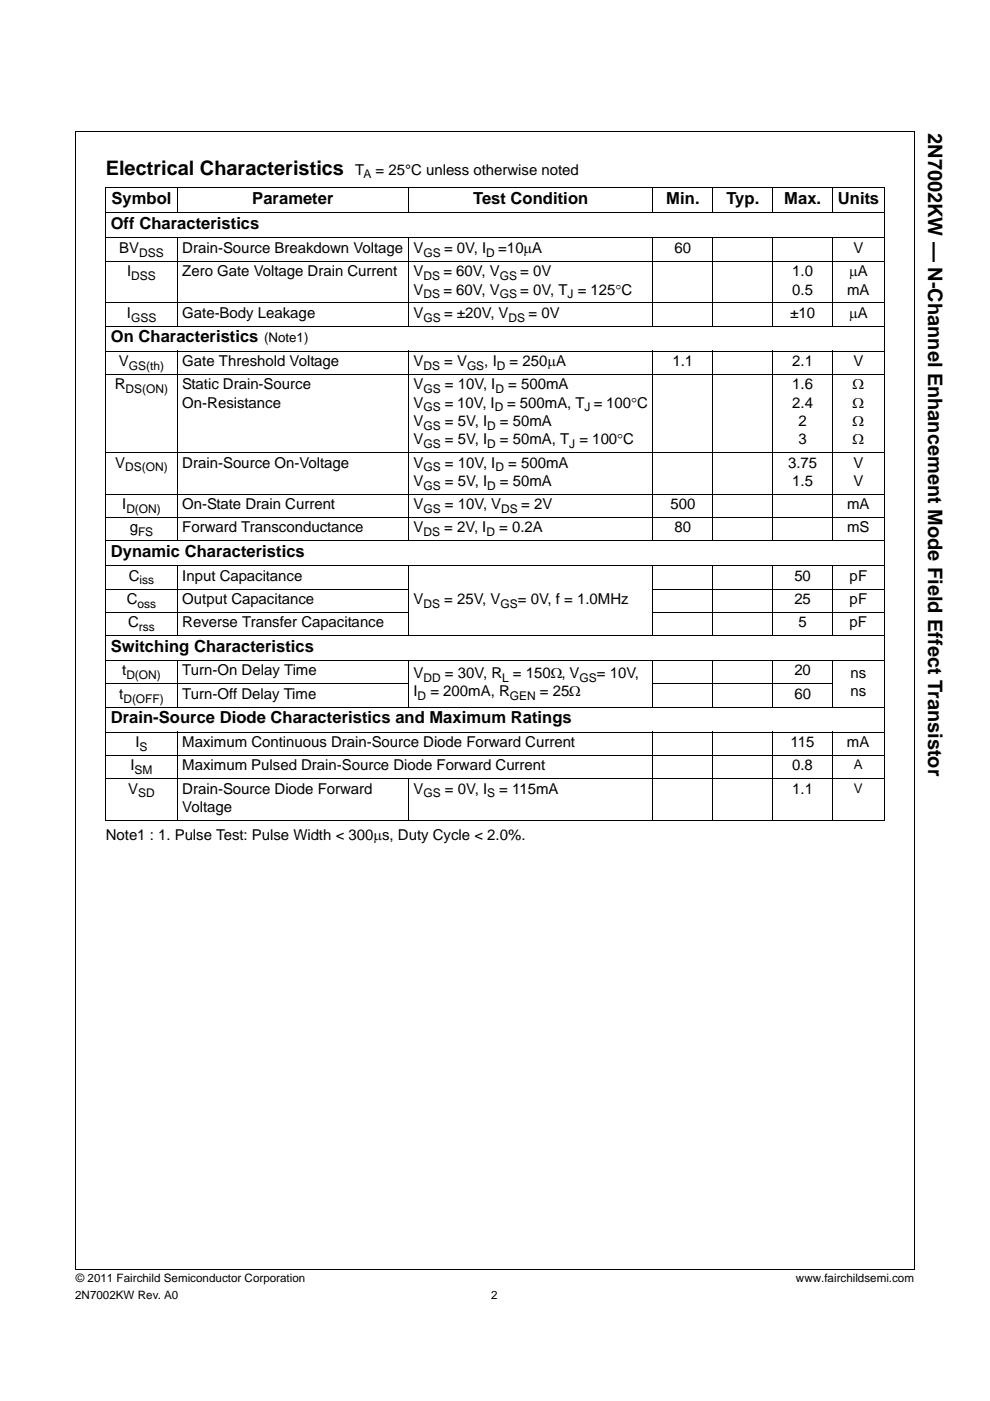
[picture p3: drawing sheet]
<svg xmlns="http://www.w3.org/2000/svg" width="210mm" height="297mm" viewBox="0 0 210 297" stroke-linecap="round" stroke-linejoin="round" font-family="sans-serif">
<defs><g id="words">
<g font-size="4.2">
<text x="196.9" y="28.2" transform="rotate(90 196.9 28.2)">2N7002KW — N-Channel Enhancement Mode Field Effect Transistor</text>
<text x="22.4" y="37">Electrical Characteristics</text>
</g>
<g font-size="3.5">
<text x="23.6" y="43.3">Symbol</text>
<text x="53.5" y="43.3">Parameter</text>
<text x="100.3" y="43.3">Test Condition</text>
<text x="141.3" y="43.3">Min.</text>
<text x="154.1" y="43.3">Typ.</text>
<text x="166.3" y="43.3">Max.</text>
<text x="177.7" y="43.3">Units</text>
<text x="23.5" y="48.6">Off Characteristics</text>
<text x="23.5" y="72.5">On Characteristics</text>
<text x="23.5" y="118.1">Dynamic Characteristics</text>
<text x="23.5" y="138.2">Switching Characteristics</text>
<text x="23.5" y="153.3">Drain-Source Diode Characteristics and Maximum Ratings</text>
</g>
<g font-size="3.2">
<text x="75.4" y="37">T</text>
<text x="79.7" y="37">= 25°C unless otherwise noted</text>
<text x="25.3" y="53.6">BV</text>
<text x="38.7" y="53.6">Drain-Source Breakdown Voltage V</text>
<text x="94.2" y="53.6">= 0V, I</text>
<text x="105.7" y="53.6">=10μA</text>
<text x="143.1" y="53.6">60</text>
<text x="181" y="53.6">V</text>
<text x="27" y="58.5">I</text>
<text x="38.7" y="58.5">Zero Gate Voltage Drain Current</text>
<text x="87.7" y="58.5">V</text>
<text x="94" y="58.5">= 60V, V</text>
<text x="110.4" y="58.5">= 0V</text>
<text x="168" y="58.5">1.0</text>
<text x="180.1" y="58.5">μA</text>
<text x="87.7" y="62.4">V</text>
<text x="94" y="62.4">= 60V, V</text>
<text x="110.4" y="62.4">= 0V, T = 125°C</text>
<text x="168" y="62.4">0.5</text>
<text x="179.7" y="62.4">mA</text>
<text x="26.9" y="67.4">I</text>
<text x="38.7" y="67.4">Gate-Body Leakage</text>
<text x="87.7" y="67.4">V</text>
<text x="94.2" y="67.4">= ±20V, V</text>
<text x="112.1" y="67.4">= 0V</text>
<text x="167.6" y="67.4">±10</text>
<text x="180.1" y="67.4">μA</text>
<text x="25.2" y="77.6">V</text>
<text x="38.7" y="77.6">Gate Threshold Voltage</text>
<text x="87.7" y="77.6">V</text>
<text x="94.2" y="77.6">= V</text>
<text x="102.7" y="77.6">, I</text>
<text x="108.1" y="77.6">= 250μA</text>
<text x="142.6" y="77.6">1.1</text>
<text x="168" y="77.6">2.1</text>
<text x="181" y="77.6">V</text>
<text x="24.4" y="82.5">R</text>
<text x="38.7" y="82.5">Static Drain-Source</text>
<text x="87.7" y="82.5">V</text>
<text x="94.4" y="82.5">= 10V, I</text>
<text x="107.8" y="82.5">= 500mA</text>
<text x="168" y="82.5">1.6</text>
<text x="180.8" y="82.5">Ω</text>
<text x="38.7" y="86.4">On-Resistance</text>
<text x="87.7" y="86.4">V</text>
<text x="94.3" y="86.4">= 10V, I</text>
<text x="107.6" y="86.4">= 500mA, T = 100°C</text>
<text x="168" y="86.4">2.4</text>
<text x="180.8" y="86.4">Ω</text>
<text x="87.7" y="94.2">V</text>
<text x="87.7" y="90.3">V</text>
<text x="94.4" y="90.3">= 5V, I</text>
<text x="94.4" y="94.2">= 5V, I</text>
<text x="106" y="90.3">= 50mA</text>
<text x="106" y="94.2">= 50mA, T = 100°C</text>
<text x="169.4" y="90.3">2</text>
<text x="169.4" y="94.2">3</text>
<text x="180.8" y="90.3">Ω</text>
<text x="180.8" y="94.2">Ω</text>
<text x="24.4" y="99.1">V</text>
<text x="38.7" y="99.1">Drain-Source On-Voltage</text>
<text x="87.7" y="99.1">V</text>
<text x="94.4" y="99.1">= 10V, I</text>
<text x="107.8" y="99.1">= 500mA</text>
<text x="167.2" y="99.1">3.75</text>
<text x="181" y="99.1">V</text>
<text x="25.9" y="107.9">I</text>
<text x="38.7" y="107.9">On-State Drain Current</text>
<text x="87.7" y="107.9">V</text>
<text x="87.7" y="103">V</text>
<text x="94.4" y="103">= 5V, I</text>
<text x="94.4" y="107.9">= 10V, V</text>
<text x="106" y="103">= 50mA</text>
<text x="110.6" y="107.9">= 2V</text>
<text x="142.2" y="107.9">500</text>
<text x="168" y="103">1.5</text>
<text x="179.7" y="107.9">mA</text>
<text x="181" y="103">V</text>
<text x="27.5" y="112.9">g</text>
<text x="38.7" y="112.9">Forward Transconductance</text>
<text x="87.7" y="112.9">V</text>
<text x="94.2" y="112.9">= 2V, I</text>
<text x="105.9" y="112.9">= 0.2A</text>
<text x="143.1" y="112.9">80</text>
<text x="179.7" y="112.9">mS</text>
<text x="27.3" y="123.1">C</text>
<text x="38.7" y="123.1">Input Capacitance</text>
<text x="168.5" y="123.1">50</text>
<text x="180.2" y="123.1">pF</text>
<text x="26.9" y="128.1">C</text>
<text x="38.7" y="128.1">Output Capacitance</text>
<text x="87.7" y="128.1">V</text>
<text x="94.2" y="128.1">= 25V, V</text>
<text x="109.8" y="128.1">= 0V, f = 1.0MHz</text>
<text x="168.5" y="128.1">25</text>
<text x="180.2" y="128.1">pF</text>
<text x="27.2" y="133">C</text>
<text x="38.7" y="133">Reverse Transfer Capacitance</text>
<text x="169.4" y="133">5</text>
<text x="180.2" y="133">pF</text>
<text x="25.9" y="143.2">t</text>
<text x="38.7" y="143.2">Turn-On Delay Time</text>
<text x="87.7" y="143.7">V</text>
<text x="94.4" y="143.7">= 30V, R</text>
<text x="108.8" y="143.7">= 150Ω, V</text>
<text x="126.6" y="143.7">= 10V,</text>
<text x="168.5" y="143.2">20</text>
<text x="180.4" y="143.7">ns</text>
<text x="25.3" y="148.2">t</text>
<text x="38.7" y="148.2">Turn-Off Delay Time</text>
<text x="87.7" y="147.6">I</text>
<text x="91.3" y="147.6">= 200mA, R</text>
<text x="114.5" y="147.6">= 25Ω</text>
<text x="168.5" y="148.2">60</text>
<text x="180.4" y="147.6">ns</text>
<text x="28.7" y="158.4">I</text>
<text x="38.7" y="158.4">Maximum Continuous Drain-Source Diode Forward Current</text>
<text x="167.7" y="158.4">115</text>
<text x="179.6" y="158.4">mA</text>
<text x="27.7" y="163.3">I</text>
<text x="38.7" y="163.3">Maximum Pulsed Drain-Source Diode Forward Current</text>
<text x="168" y="163.3">0.8</text>
<text x="27.2" y="168.3">V</text>
<text x="38.7" y="168.3">Drain-Source Diode Forward</text>
<text x="38.7" y="172.1">Voltage</text>
<text x="87.7" y="168.3">V</text>
<text x="94.4" y="168.3">= 0V, I</text>
<text x="105.9" y="168.3">= 115mA</text>
<text x="168" y="168.3">1.1</text>
<text x="22.4" y="178.2">Note1 : 1. Pulse Test: Pulse Width &lt; 300μs, Duty Cycle &lt; 2.0%.</text>
</g>
<g font-size="2.8">
<text x="56" y="72.5">(Note1)</text>
<text x="181.1" y="163.1">A</text>
<text x="181.1" y="168">V</text>
</g>
<g font-size="2.5">
<text x="77.1" y="37.8">A</text>
<text x="27.9" y="59.4">DSS</text>
<text x="29.5" y="54.4">DSS</text>
<text x="89.8" y="54.4">GS</text>
<text x="89.8" y="59.4">DS</text>
<text x="103.1" y="54.4">D</text>
<text x="106" y="59.4">GS</text>
<text x="89.8" y="63.2">DS</text>
<text x="106" y="63.2">GS</text>
<text x="120.4" y="63.2">J</text>
<text x="27.8" y="68.2">GSS</text>
<text x="89.8" y="68.2">GS</text>
<text x="107.9" y="68.2">DS</text>
<text x="26.6" y="83.3">DS(ON)</text>
<text x="27.3" y="78.4">GS(th)</text>
<text x="89.8" y="78.4">DS</text>
<text x="89.8" y="83.3">GS</text>
<text x="99.1" y="78.4">GS</text>
<text x="105.1" y="83.3">D</text>
<text x="105.4" y="78.4">D</text>
<text x="89.8" y="87.2">GS</text>
<text x="104.9" y="87.2">D</text>
<text x="124" y="87.2">J</text>
<text x="89.8" y="91.1">GS</text>
<text x="89.8" y="95">GS</text>
<text x="103.3" y="91.1">D</text>
<text x="103.3" y="95">D</text>
<text x="120.8" y="95">J</text>
<text x="26.6" y="99.9">DS(ON)</text>
<text x="89.8" y="99.9">GS</text>
<text x="105.1" y="99.9">D</text>
<text x="89.8" y="103.8">GS</text>
<text x="103.3" y="103.8">D</text>
<text x="26.8" y="108.7">D(ON)</text>
<text x="29.3" y="113.7">FS</text>
<text x="89.8" y="108.7">GS</text>
<text x="89.8" y="113.7">DS</text>
<text x="103.2" y="113.7">D</text>
<text x="106.3" y="108.7">DS</text>
<text x="29.6" y="123.9">iss</text>
<text x="29.2" y="128.8">oss</text>
<text x="89.8" y="128.8">DS</text>
<text x="106.2" y="128.8">GS</text>
<text x="29.5" y="133.8">rss</text>
<text x="26.2" y="148.9">D(OFF)</text>
<text x="26.8" y="144">D(ON)</text>
<text x="88.6" y="148.4">D</text>
<text x="89.8" y="144.5">DD</text>
<text x="106.5" y="144.5">L</text>
<text x="108.1" y="148.4">GEN</text>
<text x="122.9" y="144.5">GS</text>
<text x="29.6" y="159.2">S</text>
<text x="28.6" y="164.1">SM</text>
<text x="29.3" y="169.1">SD</text>
<text x="89.8" y="169.1">GS</text>
<text x="103.3" y="169.1">S</text>
<text x="16" y="275.5">2N7002KW Rev. A0</text>
<text x="16.1" y="271.8">© 2011 Fairchild Semiconductor Corporation</text>
<text x="104.2" y="275.5">2</text>
<text x="168.8" y="271.8">www.fairchildsemi.com</text>
</g>
</g></defs>
<g fill="none" stroke="#000" stroke-width=".21">
<path d="M16.1 27.9h177.9M16.1 27.8v241.4M22.4 39.9h165.2M22.4 39.9v5.2M37.6 39.8v5.4M86.6 39.8v5.4M138.5 39.8v5.4M151.2 39.8v5.4M163.9 39.8v5.4M176.6 39.8v5.4M187.5 39.9v5.2M193.9 27.9v241.4"/>
<path d="M22.4 45.1h165.2M22.4 50.4h165.2M22.4 55.4h165.2M22.4 45.2v5.2M22.4 50.5v18.5M37.6 50.4v18.8M86.6 50.4v18.8M138.5 50.4v18.8M151.2 50.4v18.8M163.9 50.4v18.8M176.6 50.4v18.8M187.5 45.2v5.2"/>
<path d="M187.5 50.5v18.5M22.4 64.2h165.2M22.4 69.1h165.2M22.4 74.4h165.2M22.4 79.4h165.2M22.4 69.2v104.6M37.6 74.3v40.4M86.6 74.3v40.4M138.5 74.3v40.4M151.2 74.3v40.4M163.9 74.3v40.4M176.6 74.3v40.4"/>
<path d="M187.5 69.2v104.6M22.4 95.9h165.2M22.4 104.8h165.2M22.4 109.7h165.2M22.4 114.6h165.2M22.4 119.9h165.2M37.6 119.8v15.1M86.6 119.8v15.1M138.5 119.8v15.1M151.2 119.8v15.1M163.9 119.8v15.1M176.6 119.8v15.1"/>
<path d="M22.4 124.9h64.3M22.4 129.8h64.3M22.4 134.7h165.2M37.6 140v10M86.6 140v10M138.4 124.9h49.2M138.4 129.8h49.2M138.5 140v10M151.2 140v10M163.9 140v10M176.6 140v10M22.4 140h15.1"/>
<path d="M22.4 145h64.3M22.4 149.9h165.2M22.4 155.2h15.1M37.6 155.1v18.9M37.7 140h100.7M37.7 155.2h100.7M138.4 145h38.3M138.5 155.1v18.9M138.6 140h49M138.6 155.2h49M151.2 155.1v18.9M163.9 155.1v18.9"/>
<path d="M176.6 155.1v18.9M22.4 160.2h165.2M22.4 165.1h64.2M22.4 173.9h64.2M86.6 165v9M86.7 165.1h100.9M86.7 173.9h51.7M138.6 173.9h49M16 269.2h177.9"/>
</g>
<use href="#words"/>
</svg>
